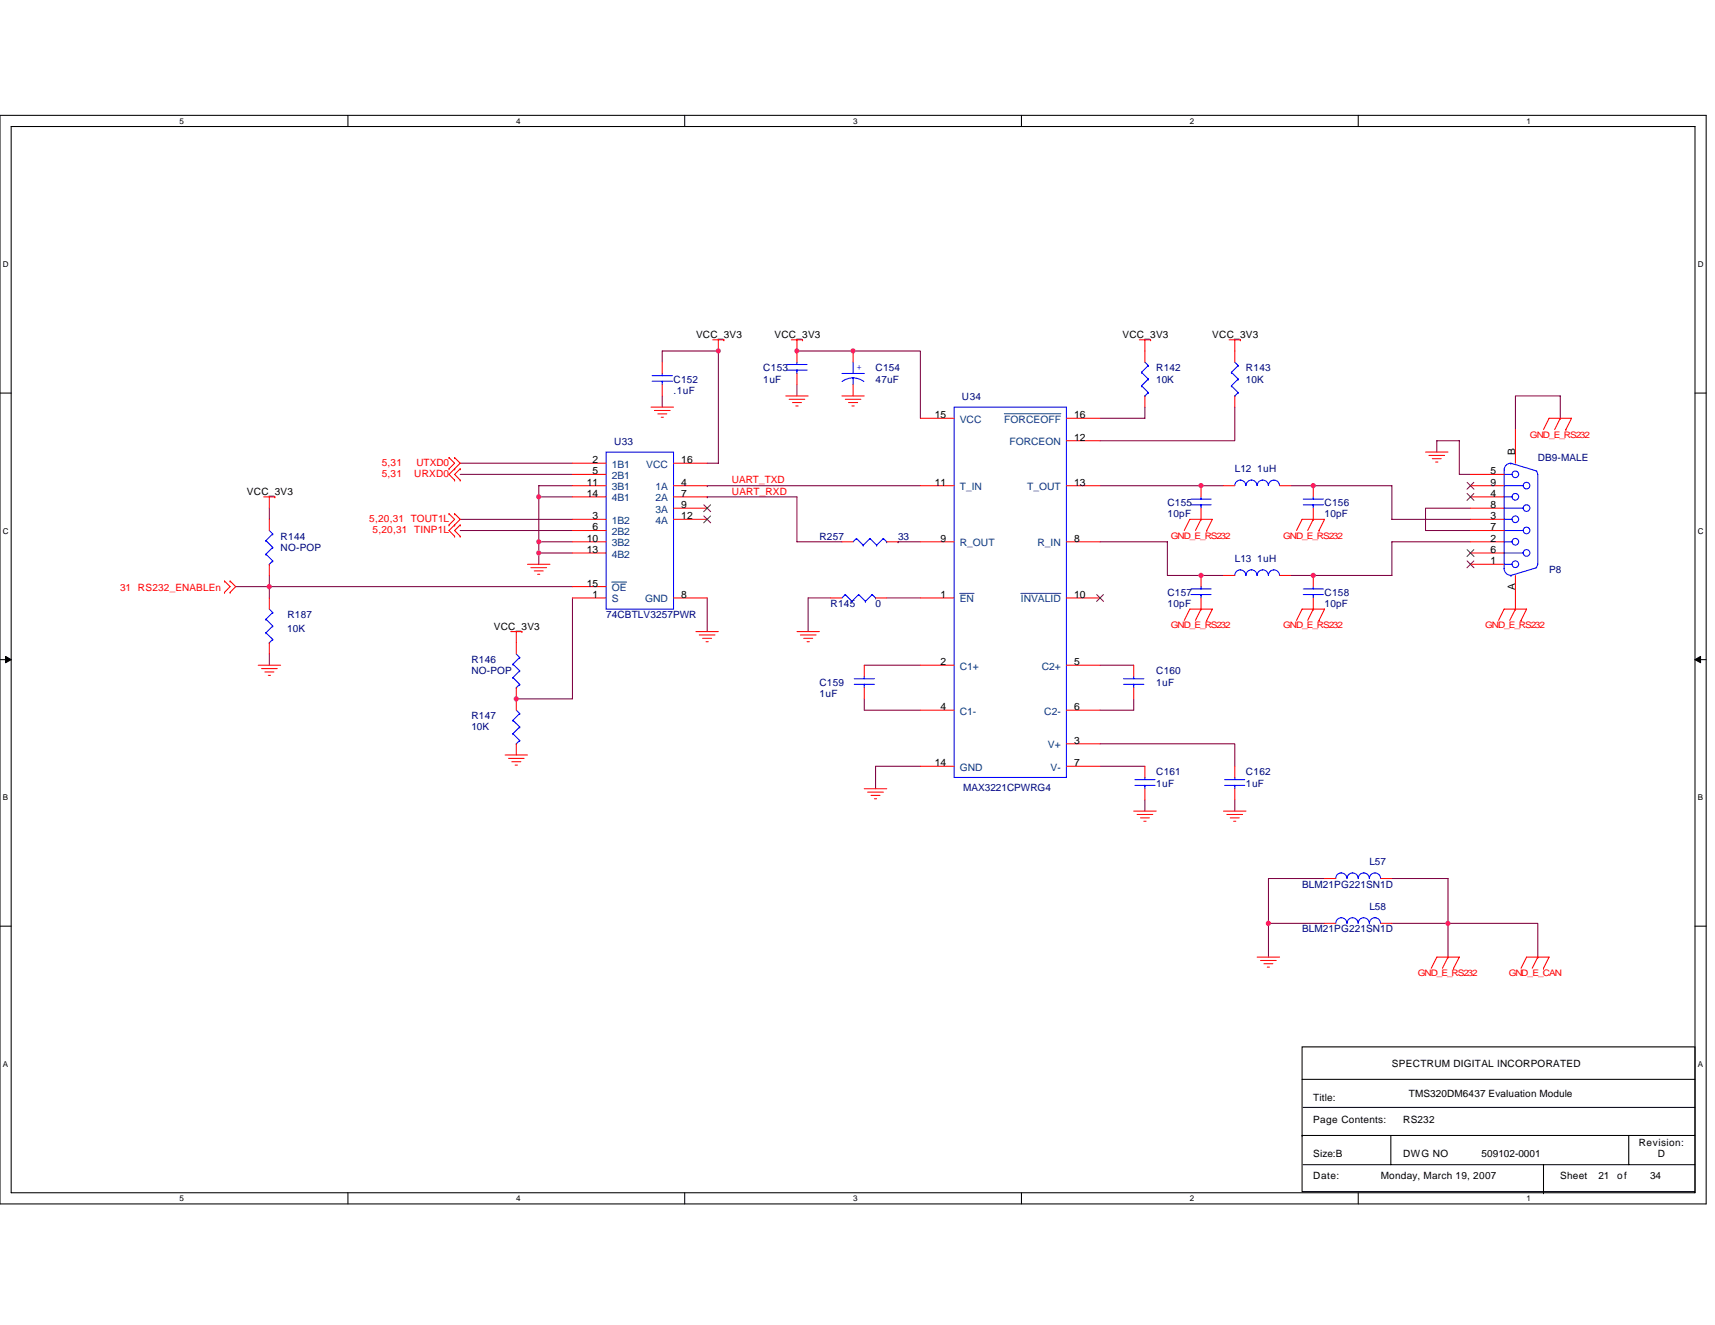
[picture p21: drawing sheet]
<svg xmlns="http://www.w3.org/2000/svg" width="279mm" height="216mm" viewBox="0 0 279 216" stroke-linecap="round" stroke-linejoin="round" font-family="sans-serif">
<defs><g id="words">
<g font-size="1.7">
<text x="152.3" y="68.1">15</text>
<text x="175" y="71.8">12</text>
<text x="175" y="68.1">16</text>
<text x="96.5" y="75.5">2</text>
<text x="96.5" y="77.3">5</text>
<text x="111" y="75.5">16</text>
<text x="242.8" y="77.3">5</text>
<text x="246.9" y="74.2" transform="rotate(-90 246.9 74.2)">B</text>
<text x="95.6" y="79.1">11</text>
<text x="95.6" y="80.9">14</text>
<text x="111" y="79.1">4</text>
<text x="111" y="80.9">7</text>
<text x="111" y="82.8">9</text>
<text x="152.3" y="79.1">11</text>
<text x="175" y="79.1">13</text>
<text x="242.8" y="79.1">9</text>
<text x="242.8" y="80.9">4</text>
<text x="242.8" y="82.8">8</text>
<text x="95.6" y="88.3">10</text>
<text x="96.5" y="84.6">3</text>
<text x="96.5" y="86.4">6</text>
<text x="111" y="84.6">12</text>
<text x="153.2" y="88.3">9</text>
<text x="175" y="88.3">8</text>
<text x="242.8" y="84.6">3</text>
<text x="242.8" y="86.4">7</text>
<text x="242.8" y="88.3">2</text>
<text x="95.6" y="95.6">15</text>
<text x="95.6" y="90.1">13</text>
<text x="242.8" y="90.1">6</text>
<text x="242.8" y="91.9">1</text>
<text x="96.5" y="97.4">1</text>
<text x="111" y="97.4">8</text>
<text x="153.2" y="97.4">1</text>
<text x="175" y="97.4">10</text>
<text x="246.9" y="96.2" transform="rotate(-90 246.9 96.2)">A</text>
<text x="153.2" y="108.4">2</text>
<text x="175" y="108.4">5</text>
<text x="153.2" y="115.7">4</text>
<text x="175" y="115.7">6</text>
<text x="152.3" y="124.8">14</text>
<text x="175" y="121.2">3</text>
<text x="175" y="124.8">7</text>
</g>
<g font-size="1.7" fill="#004080">
<text x="156.4" y="68.9">VCC</text>
<text x="163.6" y="68.9">FORCEOFF</text>
<text x="99.7" y="76.2">1B1</text>
<text x="105.3" y="76.2">VCC</text>
<text x="164.4" y="72.6">FORCEON</text>
<text x="99.7" y="78">2B1</text>
<text x="99.7" y="79.9">3B1</text>
<text x="99.7" y="81.7">4B1</text>
<text x="106.8" y="79.9">1A</text>
<text x="106.8" y="81.7">2A</text>
<text x="106.8" y="83.5">3A</text>
<text x="156.4" y="79.9">T_IN</text>
<text x="167.3" y="79.9">T_OUT</text>
<text x="99.7" y="85.4">1B2</text>
<text x="99.7" y="87.2">2B2</text>
<text x="99.7" y="89">3B2</text>
<text x="106.8" y="85.4">4A</text>
<text x="156.4" y="89">R_OUT</text>
<text x="169" y="89">R_IN</text>
<text x="99.7" y="90.8">4B2</text>
<text x="99.7" y="96.3">OE</text>
<text x="99.7" y="98.2">S</text>
<text x="105.1" y="98.2">GND</text>
<text x="156.4" y="98.2">EN</text>
<text x="166.3" y="98.2">INVALID</text>
<text x="156.4" y="109.1">C1+</text>
<text x="169.7" y="109.1">C2+</text>
<text x="156.4" y="116.5">C1-</text>
<text x="170.1" y="116.5">C2-</text>
<text x="156.4" y="125.6">GND</text>
<text x="170.7" y="121.9">V+</text>
<text x="171.2" y="125.6">V-</text>
</g>
<g font-size="1.6">
<text x="113.4" y="55">VCC_3V3</text>
<text x="126.2" y="55">VCC_3V3</text>
<text x="182.9" y="55">VCC_3V3</text>
<text x="197.5" y="55">VCC_3V3</text>
<text x="40.2" y="80.6">VCC_3V3</text>
<text x="80.5" y="102.6">VCC_3V3</text>
<text x="226.8" y="173.9">SPECTRUM DIGITAL INCORPORATED</text>
<text x="214" y="179.4">Title:</text>
<text x="229.5" y="178.8">TMS320DM6437 Evaluation Module</text>
<text x="214" y="183">Page Contents:</text>
<text x="228.6" y="183">RS232</text>
<text x="214" y="188.5">Size:B</text>
<text x="228.6" y="188.5">DWG NO</text>
<text x="241.4" y="188.5">509102-0001</text>
<text x="267" y="186.7">Revision:</text>
<text x="270.1" y="188.5">D</text>
<text x="214" y="192.2">Date:</text>
<text x="224.9" y="192.2">Monday, March 19, 2007</text>
<text x="254.2" y="192.2">Sheet</text>
<text x="260.4" y="192.2">21</text>
<text x="263.5" y="192.2">of</text>
<text x="268.8" y="192.2">34</text>
</g>
<g font-size="1.6" fill="#000080">
<text x="109.7" y="62.3">C152</text>
<text x="109.7" y="64.2">.1uF</text>
<text x="124.4" y="60.5">C153</text>
<text x="124.4" y="62.3">1uF</text>
<text x="142.6" y="60.5">C154</text>
<text x="142.6" y="62.3">47uF</text>
<text x="156.7" y="65.3">U34</text>
<text x="188.4" y="60.5">R142</text>
<text x="188.4" y="62.3">10K</text>
<text x="203" y="60.5">R143</text>
<text x="203" y="62.3">10K</text>
<text x="100" y="72.6">U33</text>
<text x="201.2" y="77">L12 1uH</text>
<text x="250.5" y="75.1">DB9-MALE</text>
<text x="190.2" y="82.4">C155</text>
<text x="215.8" y="82.4">C156</text>
<text x="45.7" y="87.9">R144</text>
<text x="45.7" y="89.8">NO-POP</text>
<text x="133.5" y="87.9">R257</text>
<text x="146.3" y="87.9">33</text>
<text x="190.2" y="84.3">10pF</text>
<text x="215.8" y="84.3">10pF</text>
<text x="201.2" y="91.6">L13 1uH</text>
<text x="252.4" y="93.4">P8</text>
<text x="46.8" y="100.7">R187</text>
<text x="98.7" y="100.7">74CBTLV3257PWR</text>
<text x="135.3" y="98.9">R145</text>
<text x="142.6" y="98.9">0</text>
<text x="190.2" y="97.1">C157</text>
<text x="190.2" y="98.9">10pF</text>
<text x="215.8" y="97.1">C158</text>
<text x="215.8" y="98.9">10pF</text>
<text x="46.8" y="102.9">10K</text>
<text x="76.8" y="108.1">R146</text>
<text x="76.8" y="109.9">NO-POP</text>
<text x="133.5" y="111.7">C159</text>
<text x="133.5" y="113.5">1uF</text>
<text x="188.4" y="109.9">C160</text>
<text x="188.4" y="111.7">1uF</text>
<text x="76.8" y="117.2">R147</text>
<text x="76.8" y="119">10K</text>
<text x="156.9" y="128.9">MAX3221CPWRG4</text>
<text x="188.4" y="126.3">C161</text>
<text x="188.4" y="128.2">1uF</text>
<text x="203" y="126.3">C162</text>
<text x="203" y="128.2">1uF</text>
<text x="223.1" y="141">L57</text>
<text x="212.1" y="144.6">BLM21PG221SN1D</text>
<text x="223.1" y="148.3">L58</text>
<text x="212.1" y="151.9">BLM21PG221SN1D</text>
</g>
<text font-size="1.6" fill="#00f" x="139.5" y="60.3">+</text>
<g font-size="1.6" fill="#f00">
<text x="62.2" y="77.7">5,31</text>
<text x="62.2" y="75.9">5,31</text>
<text x="67.5" y="77.7">URXD0</text>
<text x="67.8" y="75.9">UTXD0</text>
<text x="119.2" y="78.8">UART_TXD</text>
<text x="119.3" y="80.6">UART_RXD</text>
<text x="60.2" y="85">5,20,31 TOUT1L</text>
<text x="60.7" y="86.8">5,20,31 TINP1L</text>
<text x="19.6" y="96.4">31 RS232_ENABLEn</text>
</g>
<g font-size="1.5" fill="#f00">
<text x="249.3" y="71.3">GND_E_RS232</text>
<text x="190.7" y="87.8">GND_E_RS232</text>
<text x="209" y="87.8">GND_E_RS232</text>
<text x="190.7" y="102.4">GND_E_RS232</text>
<text x="209" y="102.4">GND_E_RS232</text>
<text x="241.9" y="102.4">GND_E_RS232</text>
<text x="231" y="159.1">GND_E_RS232</text>
<text x="245.8" y="159.1">GND_E_CAN</text>
</g>
<g font-size="1.3">
<text x="29.3" y="20.2">5</text>
<text x="84.1" y="20.2">4</text>
<text x="139" y="20.2">3</text>
<text x="193.8" y="20.2">2</text>
<text x="248.7" y="20.2">1</text>
<text x=".5" y="43.5">D</text>
<text x="276.6" y="43.5">D</text>
<text x=".5" y="87">C</text>
<text x="276.6" y="87">C</text>
<text x=".5" y="130.4">B</text>
<text x="276.6" y="130.4">B</text>
<text x=".5" y="173.8">A</text>
<text x="276.6" y="173.8">A</text>
<text x="29.3" y="195.7">5</text>
<text x="84.1" y="195.7">4</text>
<text x="139" y="195.7">3</text>
<text x="193.8" y="195.7">2</text>
<text x="248.7" y="195.7">1</text>
</g>
</g></defs>
<path d="M0 18.8h278v177.4h-278zM1.8 20.6h274.3v173.8h-274.3z" fill="none" stroke="#000" stroke-width=".17"/>
<g fill="#fff">
<path d="M29.3 19h.7v1.4h-.7z"/>
<path d="M29.3 194.5h.7v1.5h-.7z"/>
</g>
<path d="M56.7 18.8v1.8M56.7 194.4v1.8" fill="none" stroke="#000" stroke-width=".17"/>
<g fill="#fff">
<path d="M84.1 19h.7v1.4h-.7z"/>
<path d="M84.1 194.5h.7v1.5h-.7z"/>
</g>
<path d="M111.5 18.8v1.8M111.5 194.4v1.8" fill="none" stroke="#000" stroke-width=".17"/>
<g fill="#fff">
<path d="M139 19h.7v1.4h-.7z"/>
<path d="M139 194.5h.7v1.5h-.7z"/>
</g>
<path d="M166.4 18.8v1.8M166.4 194.4v1.8" fill="none" stroke="#000" stroke-width=".17"/>
<g fill="#fff">
<path d="M193.8 19h.8v1.4h-.8z"/>
<path d="M193.8 194.5h.8v1.5h-.8z"/>
</g>
<path d="M221.3 18.8v1.8M221.3 194.4v1.8" fill="none" stroke="#000" stroke-width=".17"/>
<g fill="#fff">
<path d="M248.7 19h.7v1.4h-.7z"/>
<path d="M248.7 194.5h.7v1.5h-.7z"/>
<path d="M.5 42.3h.9v1.5h-.9z"/>
<path d="M276.6 42.3h1v1.5h-1z"/>
<path d="M.5 85.8h.9v1.4h-.9z"/>
<path d="M276.6 85.8h1v1.4h-1z"/>
</g>
<path d="M0 64.1h1.8M276.1 64.1h1.9" fill="none" stroke="#000" stroke-width=".17"/>
<g fill="#fff">
<path d="M.5 129.2h.8v1.5h-.8z"/>
<path d="M276.6 129.2h.9v1.5h-.9z"/>
</g>
<path d="M0 107.5h1.8M276.1 107.5h1.9" fill="none" stroke="#000" stroke-width=".17"/>
<path d="M.9 107l.9 .5-.9 .5zM276.1 107.5l1-.5v1z" fill="#000" stroke="#000" stroke-width=".16"/>
<g fill="#fff">
<path d="M.5 172.6h.8v1.5h-.8z"/>
<path d="M276.6 172.6h.9v1.5h-.9z"/>
</g>
<path d="M0 150.9h1.8M276.1 150.9h1.9M212.1 170.6h64v23.6h-64zM212.1 175.9h64M212.1 185h.1M212.1 185h64M212.3 189.8h63.8M212.3 180.4h63.8M226.6 185v4.8M251.5 194.4h.1M251.5 189.8v4.6M265.3 185v4.8" fill="none" stroke="#000" stroke-width=".17"/>
<g fill="none" stroke="#800040" stroke-width=".17">
<path d="M107.9 59v-1.8h9.1v18.3h-1.8M129.8 57.2h20.1v11M75 75.5h18.3M75 77.3h18.3M93.3 79.1h-5.5v1.9M107.9 64.5v1.8M115.2 79.1h.1M115.2 79.1h34.7M129.8 62.7v1.8M179.2 79.1h20.1M186.5 66.3v1.9h-7.3M201.2 66.3v5.5h-22"/>
<path d="M210.3 79.1h16.5v5.5h12.8M234.1 73.7v-1.9h3.6v5.5h1.9M254.2 68.2v-3.7h-7.3v5.5M38.4 95.6h54.9M43.9 93.8v3.6M43.9 82.8v1.8M75 84.6h18.3M75 86.4h18.3M87.8 90.1v1.8M87.8 81h5.5M87.8 88.3v1.8M87.8 81v7.3"/>
<path d="M87.8 88.3h5.5M87.8 90.1h5.5M93.3 97.4v16.5h-9.2M115.2 81h.1M115.2 81h14.6v7.3h7.4M115.2 97.4v5.5M135.3 97.4h-3.6v5.5M144.5 97.4h5.4M146.3 88.3h.1M146.3 88.3h3.6M179.2 88.3h11v5.5h9.1M239.6 82.8h-7.4v3.6h7.4"/>
<path d="M239.6 88.3h-12.8v5.5h-16.5M43.9 106.6v1.8M140.8 108.4h9.1M140.8 113.9v1.8h9.1M179.2 108.4h5.5M184.7 113.9v1.8h-5.5M149.9 124.9h-7.3v3.6M179.2 124.9h7.3M179.2 121.2h22v3.7M186.5 130.3v1.9M201.2 130.3v1.9M206.7 150.5h9.1"/>
<path d="M206.7 150.5v5.5M215.8 143.2h-9.1v7.3M226.8 143.2h9.1v7.3M226.8 150.5h9.1M235.9 150.5v5.5M235.9 150.5h14.6v5.5"/>
</g>
<g fill="none" stroke="#f00" stroke-width=".17">
<path d="M107.9 59v1.9M116.1 55.4h1.8M117 55.4v1.8M117.9 55.4h.1M128.9 55.4h1.8M129.8 55.4v3.6M130.7 55.4h.1M139 57.2v1.8M185.6 55.4h1.9M186.5 55.4v3.6M187.5 55.4h.1M200.2 55.4h1.9"/>
<path d="M201.2 55.4v3.6M202.1 55.4h.1M73.2 74.6h.1M73.2 76.4h.1M73.2 74.6l.9 .9-.9 .9M74.1 76.4h.1M74.1 78.2h.1M74.1 74.6h.1M74.1 74.6l.9 .9-1.8 1.8 .9 .9M75 76.4h.1M75 78.2h.1M75 76.4l-.9 .9 .9 .9"/>
<path d="M93.3 79.1h5.4M93.3 75.5h5.4M93.3 77.3h5.4M106.1 66.3h3.6M106.6 66.9h2.6M107.2 67.4h1.4M107.7 68h.4M107.9 62.7v1.8M109.7 79.1h5.5M109.7 75.5h5.5M128 64.5h3.7M128.6 65.1h2.5"/>
<path d="M129.1 65.6h1.5M129.6 66.1h.4M129.8 60.9v1.8M137.2 64.5h3.6M137.7 65.1h2.6M138.2 65.6h1.5M138.8 66.1h.4M139 62.7v1.8M149.9 79.1h5.5M149.9 68.2h5.5M173.7 79.1h5.5M173.7 68.2h5.5"/>
<path d="M173.7 71.8h5.5M186.5 64.5v1.8M195.7 79.1v1.9M199.3 79.1h1.9M201.2 64.5v1.8M208.5 79.1h1.8M214 79.1v1.9M232.2 73.7h3.7M232.8 74.2h2.6M233.3 74.7h1.5M233.9 75.3h.4M239.6 79.1h5.4"/>
<path d="M239.6 77.3h5.4M246.9 70v5.5M251.5 70l.9-1.8h3.6l-.9 1.8M254.2 68.2h.1M254.2 68.2l-.9 1.8M255.1 70h.1M36.6 94.7h.1M36.6 96.5h.1M36.6 94.7l.9 .9-.9 .9M37.5 94.7h.1M37.5 96.5h.1M37.5 94.7l.9 .9-.9 .9"/>
<path d="M43 81h1.8M43.9 81v1.8M43.9 84.6v1.8M43.9 91.9v1.9M43.9 97.4v1.9M44.8 81h.1M73.2 83.7h.1M73.2 85.5h.1M73.2 83.7l.9 .9-.9 .9M74.1 85.5h.1M74.1 87.4h.1M74.1 83.7h.1"/>
<path d="M74.1 83.7l.9 .9-1.8 1.8 .9 1M75 85.5h.1M75 87.4h.1M75 85.5l-.9 .9 .9 1M85.9 91.9h3.7M86.5 92.5h2.5M87 93h1.5M87.6 93.6h.3M93.3 81h5.4M93.3 88.3h5.4M93.3 97.4h5.4M93.3 84.6h5.4"/>
<path d="M93.3 86.4h5.4M93.3 90.1h5.4M93.3 95.6h5.4M109.7 81h5.5M109.7 97.4h5.5M109.7 82.8h5.5M109.7 84.6h5.5M135.3 97.4h1.9M137.2 88.3h1.8M142.6 97.4h1.9M144.5 88.3h1.8M149.9 88.3h5.5"/>
<path d="M149.9 97.4h5.5M173.7 88.3h5.5M173.7 97.4h5.5M192.9 86.4l.9-1.8h3.7l-.9 1.8M195.7 99.3h.1M195.7 84.6h.1M195.7 99.3l-.9 1.8M195.7 84.6l-.9 1.8M195.7 82.8v1.8M195.7 93.8v1.8M195.7 97.4v1.9M196.6 86.4h.1"/>
<path d="M199.3 93.8h1.9M208.5 93.8h1.8M211.2 86.4l.9-1.8h3.7l-.9 1.8M214 99.3h.1M214 84.6h.1M214 99.3l-1 1.8M214 84.6l-1 1.8M214 82.8v1.8M214 93.8v1.8M214 97.4v1.9M214.9 86.4h.1M239.6 81h5.4"/>
<path d="M239.6 88.3h5.4M239.6 82.8h5.4M239.6 84.6h5.4M239.6 86.4h5.4M239.6 90.1h5.4M239.6 91.9h5.4M246.9 99.3h.1M246.9 99.3l-.9 1.8M246.9 93.8v5.5M42.1 108.4h3.6M42.6 108.9h2.6M43.2 109.5h1.4"/>
<path d="M43.7 110h.4M43.9 104.7v1.9M83.2 102.9h1.8M84.1 102.9v3.7M84.1 112.1v3.6M85 102.9h.1M113.4 102.9h3.6M113.9 103.5h2.6M114.5 104h1.4M115 104.6h.4M129.8 102.9h3.7M130.4 103.5h2.5"/>
<path d="M130.9 104h1.5M131.5 104.6h.3M140.8 108.4v1.8M140.8 112.1v1.8M149.9 108.4h5.5M149.9 115.7h5.5M173.7 108.4h5.5M173.7 115.7h5.5M184.7 108.4v1.8M184.7 112.1v1.8M192.9 101.1l.9-1.8h3.7l-.9 1.8M196.6 101.1h.1"/>
<path d="M211.2 101.1l.9-1.8h3.7l-.9 1.8M214.9 101.1h.1M244.1 101.1l.9-1.8h3.7l-.9 1.8M247.8 101.1h.1M82.3 123h3.6M82.8 123.6h2.6M83.4 124.1h1.5M83.9 124.7h.4M84.1 121.2v1.8M140.8 128.5h3.7M141.4 129.1h2.5M141.9 129.6h1.5"/>
<path d="M142.5 130.2h.3M149.9 124.9h5.5M173.7 124.9h5.5M173.7 121.2h5.5M184.7 132.2h3.7M185.3 132.7h2.5M185.8 133.3h1.5M186.4 133.8h.3M186.5 124.9v1.8M186.5 128.5v1.8M199.3 132.2h3.7M199.9 132.7h2.5"/>
<path d="M200.4 133.3h1.5M201 133.8h.3M201.2 124.9v1.8M201.2 128.5v1.8M204.8 156h3.7M205.4 156.5h2.5M205.9 157h1.5M206.5 157.6h.3M215.8 143.2h1.8M215.8 150.5h1.8M224.9 143.2h1.9M224.9 150.5h1.9"/>
<path d="M233.2 157.8l.9-1.8h3.6l-.9 1.8M235.9 156h.1M235.9 156l-.9 1.8M236.8 157.8h.1M247.8 157.8l.9-1.8h3.7l-.9 1.8M250.5 156h.1M250.5 156l-.9 1.8M251.5 157.8h.1"/>
</g>
<g fill="none" stroke="#00f" stroke-width=".17">
<path d="M128.2 59.4h3.3M129.8 59v.4M139 59v1.9M186.5 59l.6 .6M187.1 59.6h.1M187.1 59.6l-1.1 1.1M201.2 59l.5 .6M201.7 59.6h.1M201.7 59.6l-1.1 1.1M98.7 73.7h11v25.6h-11zM106.2 62.1h3.3M106.2 61.2h3.3"/>
<path d="M107.9 60.9v.3M107.9 62.1h.1M107.9 62.1v.6M128.2 60.3h3.3M129.8 60.3h.1M129.8 60.3v.6M137.2 60.9h3.6M139 61.6l.7 .1 1 .5M139 61.6l-1.2 .2-.6 .4M139 61.6v1.1M155.4 66.3h18.3v60.4h-18.3zM186 60.7h.1"/>
<path d="M186 62.9h.1M186 60.7l1.1 1.1M186 62.9l1.1 1.1M186.5 64.5h.1M187.1 61.8h.1M187.1 64h.1M187.1 61.8l-1.1 1.1M187.1 64l-.6 .5M200.6 60.7h.1M200.6 62.9h.1M200.6 60.7l1.1 1.1M200.6 62.9l1.1 1.1"/>
<path d="M201.2 79.1a.9 .9 0 0 1 .9-.9 .9 .9 0 0 1 .9 .9M201.2 64.5h.1M201.7 61.8h.1M201.7 64h.1M201.7 61.8l-1.1 1.1M201.7 64l-.5 .5M203 79.1a.9 .9 0 0 1 .9-.9 .9 .9 0 0 1 .9 .9M204.8 79.1a.91 .91 0 0 1 .9-.9 .91 .91 0 0 1 .9 .9M206.7 79.1a.9 .9 0 0 1 .8-.9 .9 .9 0 0 1 .9 .9M245 77.3h1.3M245 79.1h3.2M246.1 75.5a1.08 1.08 0 0 0-1.1 1.1v16.1a1.1 1.1 0 0 0 1.1 1"/>
<path d="M246.1 75.5h.1M246.1 75.5l4.3 1.3M250.3 76.8l.2 .5M250.5 77.3v14.6M43.3 88.1h.1M43.3 90.3h.1M43.3 88.1l1.1 1.1M43.3 90.3l1.1 1.1M43.9 91.9h.1M43.9 99.3l.5 .5M43.9 86.4l.5 .6M44.4 99.8h.1"/>
<path d="M44.4 87h.1M44.4 89.2h.1M44.4 91.4h.1M44.4 99.8l-1.1 1.1M44.4 87l-1.1 1.1M44.4 89.2l-1.1 1.1M44.4 91.4l-.5 .5M137.7 96.9h.1M137.7 96.9l-.5 .5M137.7 96.9l1.1 1.1M138.8 98h.1M139.5 87.7h.1"/>
<path d="M139.5 87.7l-.5 .6M139.5 87.7l1.1 1.1M139.9 96.9h.1M139.9 96.9l-1.1 1.1M139.9 96.9l1.1 1.1M140.6 88.8h.1M141 98h.1M141.7 87.7h.1M141.7 87.7l-1.1 1.1M141.7 87.7l1.1 1.1M142.1 96.9h.1M142.1 96.9l-1.1 1.1"/>
<path d="M142.1 96.9l.5 .5M142.6 97.4h.1M142.8 88.8h.1M143.9 87.7h.1M143.9 87.7l-1.1 1.1M143.9 87.7l.6 .6M144.5 88.3h.1M194 96.9h3.3M194 96h3.3M194 82.3h3.3M194 81.3h3.3M195.7 95.6v.4"/>
<path d="M195.7 96.9h.1M195.7 81v.3M195.7 82.3h.1M195.7 82.3v.5M195.7 96.9v.5M201.2 93.7a.9 .9 0 0 1 .9-.8 .9 .9 0 0 1 .9 .8M203 93.7a.9 .9 0 0 1 .9-.8 .9 .9 0 0 1 .9 .8M204.8 93.7a.91 .91 0 0 1 .9-.8 .91 .91 0 0 1 .9 .8M206.7 93.7a.9 .9 0 0 1 .8-.8 .9 .9 0 0 1 .9 .8M212.3 96.9h3.3M212.3 96h3.3M212.3 82.3h3.3"/>
<path d="M212.3 81.3h3.3M214 95.6v.4M214 96.9h.1M214 81v.3M214 82.3h.1M214 82.3v.5M214 96.9v.5M245 81h1.3M245 82.8h3.2M245 84.6h1.3M245 86.4h3.2M245 88.3h1.3"/>
<path d="M245 90.1h3.2M245 91.9h1.3M246.1 93.8h.1M250.4 92.5l-4.3 1.3M250.5 91.9l-.2 .5M43.3 100.9h.1M43.3 103.1h.1M43.3 100.9l1.1 1.1M43.3 103.1l1.1 1.1M43.9 104.7h.1M44.4 102h.1M44.4 104.2h.1"/>
<path d="M44.4 102l-1.1 1.1M44.4 104.2l-.5 .5M83.6 108.2h.1M83.6 110.4h.1M83.6 117.4h.1M83.6 119.5h.1M83.6 108.2l1.1 1.1M83.6 110.4l1.1 1.1M83.6 117.4l1.1 1M83.6 119.5l1.1 1.1M84.1 112.1h.1M84.1 106.6l.6 .5"/>
<path d="M84.1 115.7l.6 .6M84.7 107.1h.1M84.7 109.3h.1M84.7 111.5h.1M84.7 116.3h.1M84.7 118.4h.1M84.7 107.1l-1.1 1.1M84.7 109.3l-1.1 1.1M84.7 111.5l-.6 .6M84.7 116.3l-1.1 1.1M84.7 118.4l-1.1 1.1M139.2 111.5h3.3"/>
<path d="M139.2 110.6h3.3M140.8 110.2v.4M140.8 111.5h.1M140.8 111.5v.6M183 111.5h3.4M183 110.6h3.4M184.7 110.2v.4M184.7 111.5h.1M184.7 111.5v.6M84.1 121.2h.1M84.7 120.6h.1M84.7 120.6l-.6 .6"/>
<path d="M184.9 128h3.3M184.9 127h3.3M186.5 126.7v.3M186.5 128h.1M186.5 128v.5M199.5 128h3.3M199.5 127h3.3M201.2 126.7v.3M201.2 128h.1M201.2 128v.5M217.6 143.1a.91 .91 0 0 1 .9-.9 .91 .91 0 0 1 .9 .9 .91 .91 0 0 1 .9-.9 .91 .91 0 0 1 1 .9M217.6 150.4a.91 .91 0 0 1 .9-.9 .91 .91 0 0 1 .9 .9 .91 .91 0 0 1 .9-.9 .91 .91 0 0 1 1 .9"/>
<path d="M221.3 143.1a.9 .9 0 0 1 .9-.9 .9 .9 0 0 1 .9 .9M221.3 150.4a.9 .9 0 0 1 .9-.9 .9 .9 0 0 1 .9 .9M223.1 143.1a.91 .91 0 0 1 .9-.9 .91 .91 0 0 1 .9 .9M223.1 150.4a.91 .91 0 0 1 .9-.9 .91 .91 0 0 1 .9 .9"/>
<circle cx="246.9" cy="77.3" r=".54"/>
<circle cx="248.7" cy="79.1" r=".54"/>
<circle cx="246.9" cy="91.9" r=".54"/>
<circle cx="246.9" cy="84.6" r=".54"/>
<circle cx="246.9" cy="80.9" r=".54"/>
<circle cx="246.9" cy="88.3" r=".54"/>
<circle cx="248.7" cy="90.1" r=".54"/>
<circle cx="248.7" cy="86.4" r=".54"/>
<circle cx="248.7" cy="82.8" r=".54"/>
</g>
<path d="M163.6 67.4h9.2M99.7 94.8h2.4M156.4 96.7h2.3M166.3 96.7h6.5" fill="none" stroke="#004080" stroke-width=".16"/>
<g fill="none" stroke="#804000" stroke-width=".16">
<path d="M239 78.6l1.1 1.1M240.1 78.6l-1.1 1.1M114.7 82.3l1.1 1.1M114.7 84.1l1.1 1.1M115.8 82.3l-1.2 1.1M115.8 84.1l-1.2 1.1M178.7 96.9l1.1 1.1M179.8 96.9l-1.2 1.1M239 80.4l1.1 1.1M239 89.6l1.1 1.1M239 91.4l1.1 1.1M240.1 80.4l-1.1 1.1"/>
<path d="M240.1 89.6l-1.1 1.1M240.1 91.4l-1.1 1.1"/>
</g>
<g fill="#f0f" stroke="#f0f" stroke-width=".17">
<circle cx="139" cy="57.2" r=".35"/>
<circle cx="195.7" cy="79.1" r=".36"/>
<circle cx="214" cy="79.1" r=".36"/>
<circle cx="195.7" cy="93.8" r=".36"/>
<circle cx="84.1" cy="113.9" r=".36"/>
<circle cx="43.9" cy="95.6" r=".36"/>
<circle cx="235.9" cy="150.5" r=".36"/>
<circle cx="87.8" cy="90.1" r=".35"/>
<circle cx="87.8" cy="88.3" r=".35"/>
<circle cx="206.6" cy="150.5" r=".36"/>
<circle cx="87.8" cy="80.9" r=".35"/>
<circle cx="129.8" cy="57.2" r=".35"/>
<circle cx="117" cy="57.2" r=".35"/>
<circle cx="214" cy="93.8" r=".36"/>
</g>
<use href="#words"/>
</svg>
